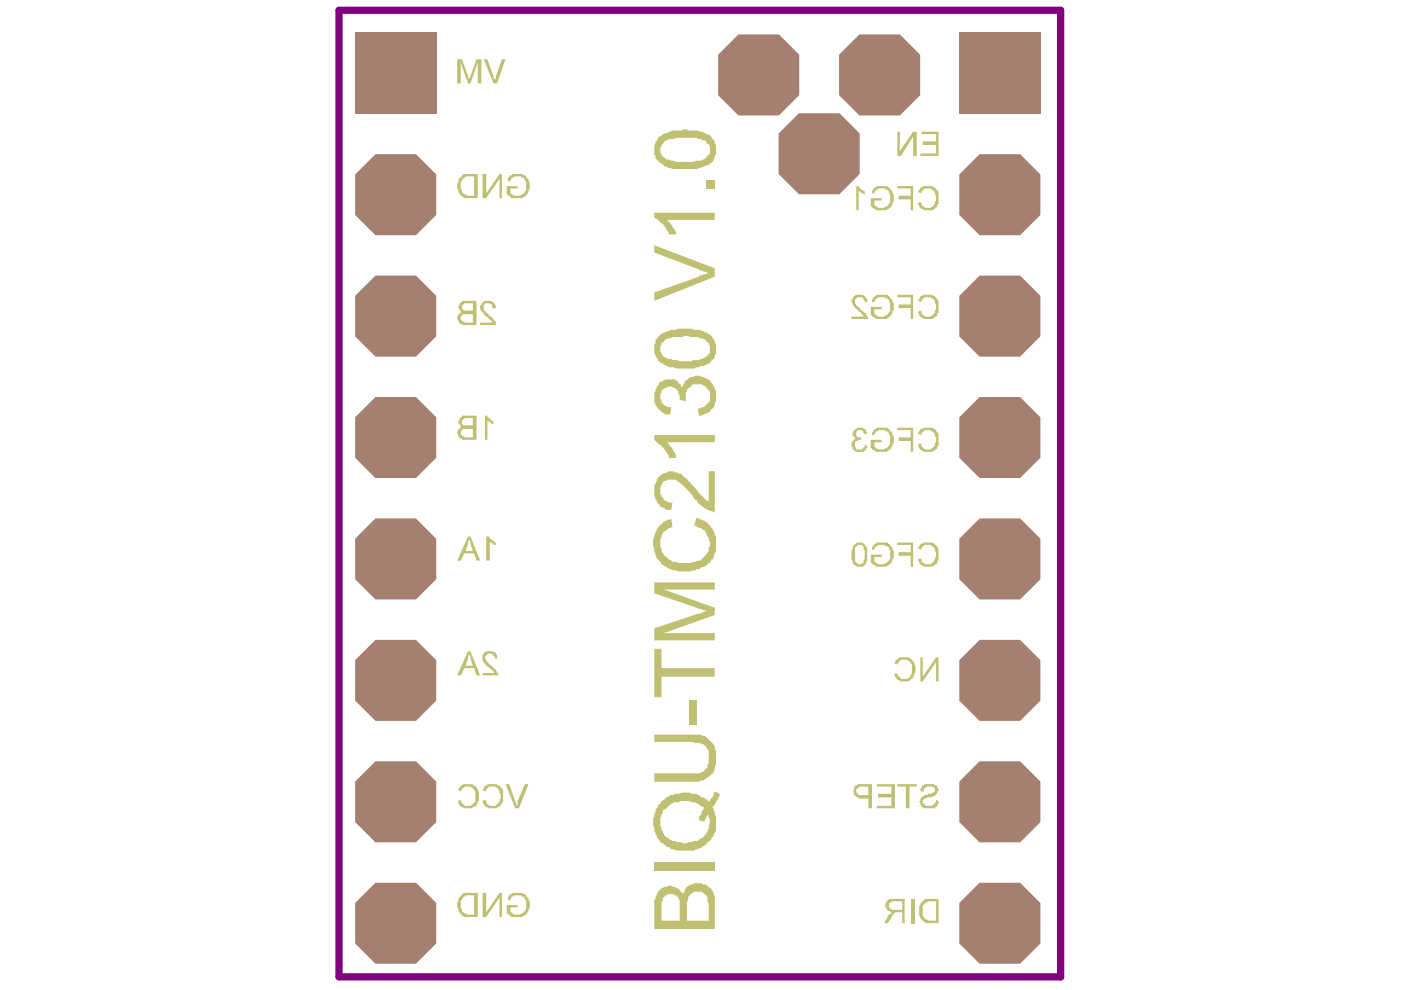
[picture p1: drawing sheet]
<svg xmlns="http://www.w3.org/2000/svg" width="297mm" height="210mm" viewBox="0 0 297 210" stroke-linecap="round" stroke-linejoin="round" font-family="sans-serif">
<path d="M71.9 2.2h153v204.9h-153z" fill="none" stroke="#800080" stroke-width="1.5"/>
<g fill="#a57f6f">
<path d="M75.3 88.5l4.3-4.3h8.6l4.3 4.3v8.6l-4.3 4.3h-8.6l-4.3-4.3z" fill-rule="evenodd"/>
<path d="M75.3 191.5l4.3-4.3h8.6l4.3 4.3v8.5l-4.3 4.3h-8.6l-4.3-4.3z" fill-rule="evenodd"/>
<path d="M75.3 140l4.3-4.3h8.6l4.3 4.3v8.6l-4.3 4.2h-8.6l-4.3-4.2z" fill-rule="evenodd"/>
<path d="M75.3 114.2l4.3-4.3h8.6l4.3 4.3v8.6l-4.3 4.3h-8.6l-4.3-4.3z" fill-rule="evenodd"/>
<path d="M75.3 37l4.3-4.3h8.6l4.3 4.3v8.6l-4.3 4.3h-8.6l-4.3-4.3z" fill-rule="evenodd"/>
<path d="M75.3 62.7l4.3-4.3h8.6l4.3 4.3v8.6l-4.3 4.3h-8.6l-4.3-4.3z" fill-rule="evenodd"/>
<path d="M177.9 11.6l4.3-4.3h8.6l4.3 4.3v8.6l-4.3 4.3h-8.6l-4.3-4.3z" fill-rule="evenodd"/>
<path d="M75.3 165.7l4.3-4.3h8.6l4.3 4.3v8.6l-4.3 4.3h-8.6l-4.3-4.3z" fill-rule="evenodd"/>
<path d="M75.3 6.9h17.2v17.2h-17.2z" fill-rule="evenodd"/>
<path d="M203.4 88.5l4.3-4.3h8.6l4.3 4.3v8.6l-4.3 4.3h-8.6l-4.3-4.3z" fill-rule="evenodd"/>
<path d="M203.4 191.5l4.3-4.3h8.6l4.3 4.3v8.5l-4.3 4.3h-8.6l-4.3-4.3z" fill-rule="evenodd"/>
<path d="M203.4 140l4.3-4.3h8.6l4.3 4.3v8.6l-4.3 4.2h-8.6l-4.3-4.2z" fill-rule="evenodd"/>
<path d="M203.4 114.2l4.3-4.3h8.6l4.3 4.3v8.6l-4.3 4.3h-8.6l-4.3-4.3z" fill-rule="evenodd"/>
<path d="M203.4 37l4.3-4.3h8.6l4.3 4.3v8.6l-4.3 4.3h-8.6l-4.3-4.3z" fill-rule="evenodd"/>
<path d="M203.4 62.7l4.3-4.3h8.6l4.3 4.3v8.6l-4.3 4.3h-8.6l-4.3-4.3z" fill-rule="evenodd"/>
<path d="M165.1 28.3l4.3-4.3h8.6l4.3 4.3v8.6l-4.3 4.3h-8.6l-4.3-4.3z" fill-rule="evenodd"/>
<path d="M203.4 165.7l4.3-4.3h8.6l4.3 4.3v8.6l-4.3 4.3h-8.6l-4.3-4.3z" fill-rule="evenodd"/>
<path d="M203.4 6.9h17.2v17.2h-17.2z" fill-rule="evenodd"/>
<path d="M152.3 11.6l4.3-4.3h8.6l4.3 4.3v8.6l-4.3 4.3h-8.6l-4.3-4.3z" fill-rule="evenodd"/>
</g>
<g fill="#c0c073">
<path d="M107.7 190.1h.3v-.3a2.65 2.65 0 0 1 2.3-.5h.5l.2 .3h.3l.2 .2v.3h.3v.2h.3v.5l.2 .3v1.5h-.2v.6l-.3 .2v.3l-.3 .2h-.2v.3h-.3l-.2 .2h-1.8a.81 .81 0 0 1-1-.5h-.3v-.2h-.3v-1.8h2.3v.5h-1.5v1h.3v.3h.2l.3 .2a2.37 2.37 0 0 0 2.3-.7v-.3h.2v-2.1h-.2v-.5h-.3v-.2h-.5v-.3h-1.5v.3h-.5l-.3 .7h-.5z"/>
<path d="M102.3 189.3h.8v4.1l2.8-4.1h.5v5.1h-.5v-4.1l-2.8 4.1h-.8z"/>
<path d="M107.2 166.3h.8l1.2 3.8 .3 .3v.5l.2-.3v-.8l1.6-3.5h.8l-2.1 5.1h-.8z"/>
<path d="M102.6 166.8h.2v-.3h.5v-.2h2.1v.2h.5v.3h.3v.2h.2v.3l.3 .2v2.6h-.3l-.2 .8h-.3v.2h-.5v.3h-.5a2.37 2.37 0 0 1-2.3-.8l-.3-.8 .5-.2 .3 .2v.6h.2v.2h.3l.3 .3h1.2v-.3h.3l.2-.2v-.3h.3v-.5l.3-.3v-1h-.3v-.8h-.3v-.2l-.2-.3h-.3v-.2h-1.5v.2h-.3v.3h-.2v.5l-.8-.3v-.2h.3z"/>
<path d="M97.4 166.8h.3v-.3h.3l.2-.2h2.1v.2l.7 .3v.2a2.64 2.64 0 0 1 .5 2.3v.5h-.2v.6l-.3 .2v.3h-.2a2.64 2.64 0 0 1-2.3 .5h-.3v-.3h-.5v-.2h-.3v-.3l-.2-.2v-.6h-.3l.8-.2 .3 .8h.2v.2h.3v.3h1.2l.3-.3h.3v-.2h.2v-.3h.3v-2.3l-.3-.3v-.2h-.2v-.3h-.3l-.3-.2h-1.2v.2h-.3l-.2 .3v.2h-.3v.3l-.5-.3z"/>
<path d="M103.1 113.7h.5l.3 .3v.3h.2l.5 .5h.3v.2h.2v.5h-.5v-.2l-.7-.3v-.2v4.1h-.8z"/>
<path d="M102.8 88.1h.5v.3l.3 .2h.3v.3h.2v.3h.3l.2 .2v.5h-.2l-1.1-.7v4.1h-.5z"/>
<path d="M102.1 64.3h.2v-.3h.3v-.2h1.5l.3 .2h.2v.3h.3v.3l.2 .2v.5h-.7v-.7h-.3l-.2-.3h-1.1v.3h-.2v1.2h.2v.3h.3v.3h.2v.2h.3v.3h.3v.2a.91 .91 0 0 1 .7 .8h.3v.2h.2v.8h-3.3v-.5h2.6v-.3h-.3v-.2h-.2v-.3h-.3v-.2h-.3v-.3a.91 .91 0 0 1-.7-.7h-.3v-.3h-.2v-.3l-.3-.2v-.8l.3-.2z"/>
<path d="M102.6 12.6h.7l1.3 3.5v.6h.3v.5l1.5-4.6h.8l-1.8 5.1h-.8z"/>
<path d="M96.9 12.6h1.1l1.2 3.5v.6h.3v.2v-.5h.2l1.3-3.8h1.1v5.1h-.8v-4.4l-1.6 4.4h-.5l-1.5-4.4v4.4h-.8z"/>
<path d="M102.6 138.3h.2l.3-.2h1.5v.2h.5v.3l.3 .2v.8h-.5v-.5h-.3v-.3h-.2v-.2h-1.1v.2h-.2v.3h-.3v.5l.3 .3v.2l.8 .8 .2 .3h.3v.2h.2v.3h.3v.2h.2l.3 .8h.2v.5h-3.3v-.5h2.6l-.3-.3v-.2h-.2l-.8-.8h-.3v-.2h-.2v-.3h-.3v-.3h-.2v-.2l-.3-.3v-1.3l.3-.2z"/>
<path d="M107.7 37.7h.3v-.3a2.65 2.65 0 0 1 2.3-.5h.5l.2 .2h.3l.2 .3v.3h.3v.2h.3v.5l.2 .3v1.5h-.2v.5l-.3 .3v.2l-.3 .3h-.2v.3h-.3l-.2 .2h-1.8a.81 .81 0 0 1-1-.5h-.3v-.3h-.3v-1.7h2.3v.5h-1.5v1h.3v.2h.2l.3 .3a2.37 2.37 0 0 0 2.3-.8v-.2h.2v-2.1h-.2v-.5h-.3v-.2h-.5v-.3h-1.5v.3h-.5l-.3 .7h-.5z"/>
<path d="M102.3 36.9h.8v4.1l2.8-4.1h.5v5.1h-.5v-4.1l-2.8 4.1h-.8z"/>
<path d="M138.7 182.9h12.8v1.8h-12.8z"/>
<path d="M138.7 155.8h9.8l.5 .2h.5v.3h.2a5.1 5.1 0 0 1 2.1 5.1v.8l-.5 1.8h-.3l-.7 .7-.8 .5h-.3v.3h-.7l-.3 .2h-9.5v-1.7h9.8l1-.8a.81 .81 0 0 0 .5-1l.3-.3v-1.8a1.46 1.46 0 0 0-.6-1.5v-.3l-.2-.2h-.3v-.3h-.5l-.2-.3h-1.1l-.5-.2h-8.2z"/>
<path d="M146.2 148.6h1.5v5.1h-1.5z"/>
<path d="M138.7 137.6h1.6v4.1h11.2v1.8h-11.2v4.3h-1.6z"/>
<path d="M138.7 123.5h12.8v1.5h-10.7l10.7 3.9v1.5l-10.7 3.8h10.7v1.6h-12.8v-2.6l9.3-3.1h.5l.7-.5h.5l-.2-.2-1.3-.3-9.5-3.3z"/>
<path d="M139.5 111.7h.2v-.3h.3v-.2h.3l.2-.3v-.2h.3l.7-.5h.6l.2-.3 .3 1.8h-.3v.3h-.5l-1 .7-.5 .8v.5l-.3 .3v1.7l.3 .3v.5l.5 .8v.2h.2l1.6 1.3h.7l.6 .3h2.5l1.6-.5a.81 .81 0 0 0 1-.5l.7-.8v-.3h.3v-.2l.3-.3v-.8l.2-.2v-1l-.2-.3v-.5l-.6-.8-.2-.7-.8-.3v-.2h-.5l-.2-.3-.8-.3 .5-1.8v.3a4.9 4.9 0 0 1 3.1 1.8v.3h.2v.2l.5 .8v.5l.3 .2v1.6a5.4 5.4 0 0 1-.8 3.3h-.2l-.3 .8h-.2a2.62 2.62 0 0 1-1.8 1v.3h-.8a4.2 4.2 0 0 1-3.1 .5h-.7l-.6-.3a4.5 4.5 0 0 1-2.5-1l-.5-.3-.8-1a4.6 4.6 0 0 1-.8-2.3l-.2-.5v-1.5l.2-.3v-.5z"/>
<path d="M139.5 101.2h.2v-.3h.3v-.2l1.5-.5 .3-.3h1l.3 .3h.5l.3 .2a.81 .81 0 0 1 1 .5l.5 .5h.2v.3h.3v.3l.3 .2h.2v.3l1.3 1.3v.2h.3v.3l.2 .2 1.5 1.6 .6 .2v-6.4h1.2v8.7h-.2l-.3-.2h-.5l-.8-.5h-.2l-.8-.6v-.2a1.46 1.46 0 0 1-1-1l-.5-.3-.3-.8h-.2v-.2h-.3v-.3l-.2-.2-1.8-1.8h-.3v-.3h-.2a.98 .98 0 0 0-1.3-.5h-1.1l-.2 .3h-.5l-.8 1.2a2.6 2.6 0 0 0 .8 2.6v.3h.2l.8 .5h.8l-.3 1.5h-1l-.8-.5a.91 .91 0 0 1-.8-.8h-.2v-.2h-.3v-.5h-.2v-.6l-.3-.2v-.5a4.3 4.3 0 0 1 .8-3.4z"/>
<path d="M138.7 92.2h12.8v1.6h-10v.2h.3v.3l.8 .7 .2 .8h.3l.2 .8v.5h-1.5v-.5l-1-1.6-.3-.2h-.2v-.3l-.3-.2h-.3l-1-1z"/>
<path d="M139.7 81.2l.3-.2h.3a2.93 2.93 0 0 1 2.5-.6l.8 .3v.3h.3v.2l.2 .3h.3l.2 .7v-.2l.5-.8a.91 .91 0 0 1 .8-.8v-.2l1.5-.5h1.1l.2 .2h.5l.3 .3h.2l.3 .2a.91 .91 0 0 1 .8 .8h.2l.3 .8a2.92 2.92 0 0 1 .5 2.5v.6l-.5 1.5h-.3l-.2 .2v.3h-.3v.3h-.2v.2a1.81 1.81 0 0 0-1.6 .5h-.5l-.2-1.5 1.2-.3 .5-.5a2.02 2.02 0 0 0 .8-2.3v-.5l-.8-.8v-.2l-.7-.3-.3-.2h-.5a1.83 1.83 0 0 0-2 .7h-.3v.3h-.3v.5l-.2 .3v1.5l.2 .3-1.5-.3v-1l-.2-.3v-.5l-.8-.8-.8-.2h-.8l-.7 .5h-.3v.2h-.2v.6l-.3 .2v1l.3 .3a1.34 1.34 0 0 0 1 1.3l.2 .2h.8l-.2 1.8v-.2h-1.1l-.7-.5-1.1-1.1v-.2h-.2v-.5l-.3-.3v-2l.3-.3v-.5l.7-1z"/>
<path d="M138.7 52l12.8 4.9v1.8l-12.8 5.1v-1.8l9.5-3.3v-.3h.5l1.6-.5h-.3l-.3-.3h-.5l-.2-.2h-.5l-.3-.3-9.5-3.6z"/>
<path d="M138.7 45.1h12.8v1.5h-10v.3h.3v.2h.3l.5 .8v.3l.7 1v.5h-1.5l-.3-.8-1-1.5h-.2l-1.1-1h-.2l-.3-.3z"/>
<path d="M149.7 38.2h1.8v1.8h-1.8z"/>
<path d="M193.1 190.6h.8v5.1h-.8z"/>
<path d="M195.4 166.8l.2-.3h.3v-.2h.8a2.37 2.37 0 0 1 2 .5v.2l.3 .3v.5h-.3v.5h-.2v.3h-.3v.2h-.5l-.3 .3h-1v.2h-.5v.3h-.3v.8h.3v.2h.3v.3h1.5v-.3h.3l.2-.2v-.3h.3v-.5l.5 .2v.8h-.3v.3l-.2 .2h-.3v.3h-1.3a1.38 1.38 0 0 1-1.8-.8v-.5h-.2v-.3h.2a.77 .77 0 0 1 .8-1v-.2h.8v-.3h.7l.3-.2h.3l.2-.3v-.8h-.2l-.3-.2h-1.3v.2h-.2l-.3 .3v.5h-.8v-.5l.3-.3z"/>
<path d="M190.3 166.3h4.1v.5h-1.6v4.6h-.7v-4.6h-1.8z"/>
<path d="M185.9 166.3h3.9v5.1h-3.9v-.5h3.1v-1.8h-2.8v-.8h2.8v-1.5h-3.1z"/>
<path d="M195.1 115.3h.5v-.3h2.1l.3 .3h.2v.2h.3v.3h.2v.2l.3 .3v2.6h-.3v.5l-.2 .2h-.3v.3h-.2l-.3 .2h-.5a2.37 2.37 0 0 1-2.3-.7l-.3-.8 .5-.2 .3 .2v.5h.2v.3h.3l.3 .2h1.2v-.2h.3l.3-.3v-.2h.2v-.5l.3-.3v-1l-.3-.3a.77 .77 0 0 0-.8-1v-.3h-1.5v.3h-.3v.2h-.2v.6l-.8-.3v-.3h.3z"/>
<path d="M190.3 115h3.3v5.1h-.5v-2.3h-2.6v-.7h2.6v-1.6h-2.8z"/>
<path d="M185.1 115.5h.3v-.2h.2l.3-.3h2.3v.3h.3l.2 .2v.3h.3v.2h.2v.6l.3 .2v1.6h-.3v.5l-.2 .2v.3l-1 .7h-2.4v-.2l-.7-.3v-.2h-.3v-1.8h2.3v.5h-1.5v1h.2v.3h.3l.3 .2a2.37 2.37 0 0 0 2.3-.7v-.3h.2v-2h-.2v-.6h-.3v-.2h-.5v-.3h-1.5v.3h-.6l-.2 .8h-.5v-.6l.2-.2z"/>
<path d="M195.1 90.9h.5v-.2h2.1l.3 .2h.2v.3h.3v.3h.2v.2l.3 .3v2.5h-.3v.5l-.2 .3h-.3v.3h-.2l-.3 .2h-.5a2.37 2.37 0 0 1-2.3-.8l-.3-.7 .5-.3 .3 .3v.5h.2v.2h.3l.3 .3h1.2v-.3h.3l.3-.2v-.3h.2v-.5l.3-.2v-1.1l-.3-.2a.77 .77 0 0 0-.8-1v-.3h-1.5v.3h-.3v.2h-.2v.5l-.8-.2v-.3h.3z"/>
<path d="M190.3 90.7h3.3v5.1h-.5v-2.3h-2.6v-.8h2.6v-1.5h-2.8z"/>
<path d="M185.1 91.2h.3v-.3h.2l.3-.2h2.3v.2h.3l.2 .3v.3h.3v.2h.2v.5l.3 .3v1.5h-.3v.5l-.2 .3v.2l-1 .8h-2.4v-.2l-.7-.3v-.3h-.3v-1.7h2.3v.5h-1.5v1h.2v.2h.3l.3 .3a2.37 2.37 0 0 0 2.3-.8v-.2h.2v-2.1h-.2v-.5h-.3v-.2h-.5v-.3h-1.5v.3h-.6l-.2 .7h-.5v-.5l.2-.2z"/>
<path d="M180.8 91.5h.2v-.3h.3v-.3h.2l.3-.2h1.3v.2h.2l.3 .3 .3 .8h-.8v-.5h-.3v-.3h-1v.3h-.3v1h.3v.2h.8v.6h-.5l-.8 .5v1l.2 .2v.3h1.3v-.3h.3v-.2h.2v-.5l.6 .2v.5h-.3a.9 .9 0 0 1-1.3 .8h-.8l-.2-.2h-.3v-.3h-.2v-.5h-.3v-1h.3a.91 .91 0 0 1 .7-.8h-.2v-.3h-.3v-.2h-.2z"/>
<path d="M195.1 62.8h.5v-.3h2.1l.3 .3h.2v.2h.3v.3h.2v.2l.3 .3v2.6h-.3v.5l-.2 .2h-.3v.3h-.2l-.3 .2h-.5a2.37 2.37 0 0 1-2.3-.7l-.3-.8 .5-.3 .3 .3v.5h.2v.3h.3l.3 .2h1.2v-.2h.3l.3-.3v-.2h.2v-.6l.3-.2v-1l-.3-.3a.77 .77 0 0 0-.8-1v-.3h-1.5v.3h-.3v.2h-.2v.5l-.8-.2v-.3h.3z"/>
<path d="M190.3 62.5h3.3v5.1h-.5v-2.3h-2.6v-.7h2.6v-1.6h-2.8z"/>
<path d="M185.1 63h.3v-.2h.2l.3-.3h2.3v.3h.3l.2 .2v.3h.3v.2h.2v.5l.3 .3v1.5h-.3v.6l-.2 .2v.3l-1 .7h-2.4v-.2l-.7-.3v-.2h-.3v-1.8h2.3v.5h-1.5v1h.2v.3h.3l.3 .2a2.37 2.37 0 0 0 2.3-.7v-.3h.2v-2.1h-.2v-.5h-.3v-.2h-.5v-.3h-1.5v.3h-.6l-.2 .7h-.5v-.5l.2-.2z"/>
<path d="M180.8 63h.2v-.2h.3v-.3h1.8v.3h.2l.3 .2v.3h.3v.7h-.6l-.2-.7h-.3v-.3h-.2a.95 .95 0 0 0-1.1 .4 .95 .95 0 0 0 0 1.2v.2h.3v.3h.3l.2 .2v.3h.3v.2h.2l.5 .6h.3v.5h.3l.2 .7h-3.6v-.5h2.6v-.2h-.3v-.3h-.2v-.2l-.3-.3h-.2v-.3h-.3v-.2h-.3v-.3h-.2v-.2h-.3v-.3h-.2v-.5l-.3-.3v-.5h.3z"/>
<path d="M195.4 27.9h3.6v5.2h-3.9v-.6h3.4v-1.8h-2.9v-.7h2.9v-1.6h-3.1z"/>
<path d="M190.3 27.9h.5v4.1l2.8-4.1h.8v5.2h-.8v-4.1l-2.6 4.1h-.7z"/>
<path d="M195.1 139.4h.5v4.1l2.9-4.1h.5v5.1h-.5v-4.1l-2.9 4.1h-.5z"/>
<path d="M189.8 140.1h.2v-.2h.3v-.3h.2l.3-.2h2v.2a.91 .91 0 0 1 .8 .8h.3v.5l.2 .3v1.5h-.2v.5l-.3 .3v.2l-1 .8h-1.8v-.3h-.5v-.2h-.3l-.2-.8-.3-.3 .8-.2v.5h.2v.3h.3v.2h.2v.3h1.3l.3-.3h.2v-.2h.3v-.6h.2v-2l-.2-.3v-.2h-.3v-.3h-.2l-.3-.2h-.8a.77 .77 0 0 0-1 .7h-.2v.3l-.8-.3h.3z"/>
<path d="M195.1 39.7h.5v-.2h2.1l.3 .2h.2v.3h.3v.2h.2v.3l.3 .2v2.6h-.3v.5l-.2 .3h-.3v.2h-.2l-.3 .3h-.5a2.37 2.37 0 0 1-2.3-.8l-.3-.8 .5-.2 .3 .2v.6h.2v.2h.3l.3 .3h1.2v-.3h.3l.3-.2v-.3h.2v-.5l.3-.3v-1l-.3-.3a.77 .77 0 0 0-.8-1v-.2h-1.5v.2h-.3v.3h-.2v.5l-.8-.3v-.2h.3z"/>
<path d="M190.3 39.5h3.3v5.1h-.5v-2.3h-2.6v-.8h2.6v-1.5h-2.8z"/>
<path d="M185.1 40h.3v-.3h.2l.3-.2h2.3v.2h.3l.2 .3v.2h.3v.3h.2v.5l.3 .2v1.6h-.3v.5l-.2 .3v.2l-1 .8h-2.4v-.3l-.7-.2v-.3h-.3v-1.8h2.3v.5h-1.5v1.1h.2v.2h.3l.3 .3a2.37 2.37 0 0 0 2.3-.8v-.3h.2v-2h-.2v-.5h-.3v-.3h-.5v-.2h-1.5v.2h-.6l-.2 .8h-.5v-.5l.2-.3z"/>
<path d="M181.5 39.5h.6v.2h.2v.3h.3v.2l.7 .3v.7h-.2v-.2h-.5v-.3h-.3v-.2h-.2v4.1h-.6z"/>
<path d="M97.2 190.3v.8l-.3 .3v1l.3 .2v.6l.2 .2v.3h.3v.2h.3v.3h.2l.3 .2h2.8v-5.1h-3.1v.3h-.2v.2h-.3v.3h-.3v.2zM97.7 190.8h.3a.91 .91 0 0 1 .7-.7v-.3h1.8v4.1h-1.5v-.2a.91 .91 0 0 1-1-1.1h-.3z"/>
<path d="M99.2 113.7l-2.3 5.2h.8l.8-1.6h2l.5 1.6h.8l-2.1-5.2zM99.5 114.3l.8 2.5h-1.6z"/>
<path d="M97.4 88.6v.6h-.2v.5l.2 .2v.3h.3v.2h.3h-.3v.3h-.3v.2h-.2v.3a.64 .64 0 0 0 0 1l.2 .8h.6v.3h3v-5.2h-3v.3h-.3v.2zM98 89.2l.2-.3h.3v-.3h1.8v1.6h-2.1v-.3h-.2zM97.7 91.5a.98 .98 0 0 1 1.3-.6h1.3v1.8h-1.8v-.2h-.5v-.3h-.3z"/>
<path d="M97.4 64.3v.5h-.2v.5l.2 .3v.2h.3v.3h.3h-.3v.3h-.3v.2h-.2v.3a.64 .64 0 0 0 0 1l.2 .8h.6v.2h3v-5.1h-3v.2h-.3v.3zM98 64.8l.2-.2h.3v-.3h1.8v1.5h-2.1v-.2h-.2zM97.7 67.1a.98 .98 0 0 1 1.3-.5h1.3v1.8h-1.8v-.3h-.5v-.2h-.3z"/>
<path d="M99.2 138.1l-2.3 5.1h.8l.8-1.5h2l.5 1.5h.8l-2.1-5.1zM99.5 138.6l.8 2.6h-1.6z"/>
<path d="M97.2 37.9v.8l-.3 .2v1.1l.3 .2v.5l.2 .3v.2h.3v.3h.3v.3h.2l.3 .2h2.8v-5.1h-3.1v.2h-.2v.3h-.3v.3h-.3v.2zM97.7 38.4h.3a.91 .91 0 0 1 .7-.7v-.3h1.8v4.1h-1.5v-.3a.91 .91 0 0 1-1-1h-.3z"/>
<path d="M139.5 189.1l.5-.6a4.6 4.6 0 0 1 2.3-.7l.3 .2h.5l.8 .5h.2v.3l.8 .8v-.3l.2-.2a1.34 1.34 0 0 1 1.1-1.3l.2-.3h.5l.3-.2h1.5l.3 .2h.7v.3h.3l.5 .5h.3l.2 .8h.3v.5l.2 .5v6.9h-12.8v-6.2l.3-.2v-.5l.5-.8zM140.5 190.3v.8h-.2v4.1h3.8v-3.1a2.36 2.36 0 0 0-.8-2.3h-.2l-.3-.2h-1.3l-.2 .2h-.3v.3h-.2v.2zM145.9 190.1v.7a1.74 1.74 0 0 0-.3 1.6v2.8h4.7v-3.6l-.3-.8a1.06 1.06 0 0 0-.8-1.2v-.3h-.2l-.3-.2h-1.5l-.3 .2h-.2v.3h-.3l-.2 .2v.3z"/>
<path d="M139.5 170.6h.2l.6-.8 1-.7 .8-.3v-.2h.7l.3-.3h.5a4.6 4.6 0 0 1 3.1 0h1l.3 .3h.2l.5 .5h.5l.8 .5 .3 .5v-.3h.2v-.2a1.67 1.67 0 0 0 .8-1.3l.2-.5 1.1 .5v.5l-.3 .3v.2l-.8 1.3-.5 .5 .3 .3v.5l.2 .2v.6l.3 .5v1.5a3.3 3.3 0 0 1-1 3.1v.2l-.3 .3-.5 .3-.3 .5-1 .5v.2h-.5l-.2 .3h-.3a6.9 6.9 0 0 1-3.3 .2l-2.1-.2-.5-.5h-.5v-.3l-1.3-.7-.8-1.1v-.5h-.2v-.5l-.3-.3v-.7l-.2-.5v-1.6l.2-.2 .3-1.6a.81 .81 0 0 0 .5-1zM140.5 171.9v.5l-.2 .3-.3 .7v1.8l.3 .3v.5l.2 .2v.3l.3 .3a.91 .91 0 0 0 .7 .7l.3 .3a4.6 4.6 0 0 0 2.6 .8l.5 .2h.7l.3-.2h.8l.5-.3a.98 .98 0 0 0 1.3-.5l.7-.3v-.2l.5-.5v-.3h.3v-.5l.3-.3v-.7l.2-.3v-1l-.2-.3v-.5l-.3-.2-.3 .7-.5 .8-1-.3v-.2a.81 .81 0 0 1 .5-1v-.6l.5-.7v-.3l-.7-.2-1.1-.8h-.5a4.6 4.6 0 0 0-3 0h-1.1l-.2 .3h-.3v.2h-.2z"/>
<path d="M139 72h.2v-.3h.3v-.2l.8-.8 2-.8h1l.3-.2h2.8a3.3 3.3 0 0 0 2.1 .2l.2 .3h.5v.3h.5l.3 .2a1.46 1.46 0 0 1 1 1h.3l.5 1.3v2.1l-.3 .2a.81 .81 0 0 1-.5 1l-.5 .6v.2h-.5l-.8 .5h-.7l-.3 .3h-.5l-.5 .2h-3.9l-.5-.2h-1l-1.3-.8a1.46 1.46 0 0 1-1-1h-.3v-.3a3.9 3.9 0 0 1-.5-2.8l.3-.2zM140.3 72.8v.5h-.3a2.36 2.36 0 0 0 .5 2v.3h.3l.7 .5h.8l.3 .2h.7a3.7 3.7 0 0 0 2.3 .3h1.1l.2-.3a4.6 4.6 0 0 0 2.8-.7l.3-.3a.98 .98 0 0 0 .5-1.3v-.7l-.5-.8h-.3v-.3a4.6 4.6 0 0 0-2.8-.7h-.5l-.5-.3h-1v.3h-2.3l-1.6 .5v.2h-.2v.3h-.3z"/>
<path d="M139.5 29.2l1.5-1 1.3-.3v-.2h2.3a.91 .91 0 0 1 1.3 0h.8a4.8 4.8 0 0 1 3 .7 1.34 1.34 0 0 1 1.3 1.1h.3v.2l.2 .3v.5l.3 .2v2.1l-.3 .3v.5l-.2 .2a.91 .91 0 0 1-.8 .8v.2l-1.5 .6a7.5 7.5 0 0 1-4.1 .5h-2.1l-1.3-.3v-.2a.81 .81 0 0 1-1-.6l-.5-.2-1-1v-.5l-.3-.3v-2.1l.3-.2v-.5h.2zM140.8 30v.2l-.3 .3a1.89 1.89 0 0 0-.2 2.3v.3h.2v.2h.3a.81 .81 0 0 0 1 .5l1.5 .5h3.6l.8-.2h1l.8-.5h.2v-.3l.3-.2a.98 .98 0 0 0 .5-1.3v-.8l-.2-.3v-.2h-.3l-.3-.3v-.2h-.2v-.3h-.8v-.2h-.7a1.75 1.75 0 0 0-1.6-.3h-2.8l-.8 .3h-1l-.3 .2z"/>
<path d="M195.4 191.1v.3a2.64 2.64 0 0 0-.5 2.3v.5l.2 .2v.3l.8 .8h.3v.2h2.8v-5.1h-2.3a.81 .81 0 0 0-1.1 .5zM195.6 191.9h.3v-.3h.3v-.2h.5v-.3h1.8v4.1a3.3 3.3 0 0 1-2.1-.3h-.2v-.2h-.3v-.3l-.3-.2z"/>
<path d="M188 191.1v.3l-.3 .2v.8h.3v.5h.2v.3h.5v.2h.5h-.2v.3h-.3v.2h-.2l-.3 .3v.2l-.8 1.3h.8l.8-1 .2-.8h.3v-.2h.3v-.3h1.5v2.3h.5v-5.1h-3.3v.2h-.3zM188.5 191.6l.2-.2h.3v-.3h2.3v1.8h-2.3v-.3h-.3v-.2h-.2z"/>
<path d="M181.3 166.5v.3l-.3 .2v.5l-.2 .3h.2v.8h.3v.2h.2v.3h.6v.2h2v2.1h.8v-5.1h-3.1v.2zM181.5 167.3h.3v-.3h.3a2.31 2.31 0 0 1 2-.2v1.8h-2l-.3-.3v-.2h-.3z"/>
<path d="M180.8 115.8v.8h-.3v2l.3 .3a.77 .77 0 0 0 .7 1v.2h1.6v-.2h.2v-.3h.3v-.5h.3v-3.1h-.3v-.2a1.38 1.38 0 0 0-1.8-.8h-.3v.3h-.2v.2h-.3v.3zM181.3 116h.2v-.2h.3v-.3h1v.3h.3v.8h.2v2h-.2v.8h-.3l-.2 .2h-.8v-.2h-.3v-.3h-.2z"/>
</g>
</svg>
